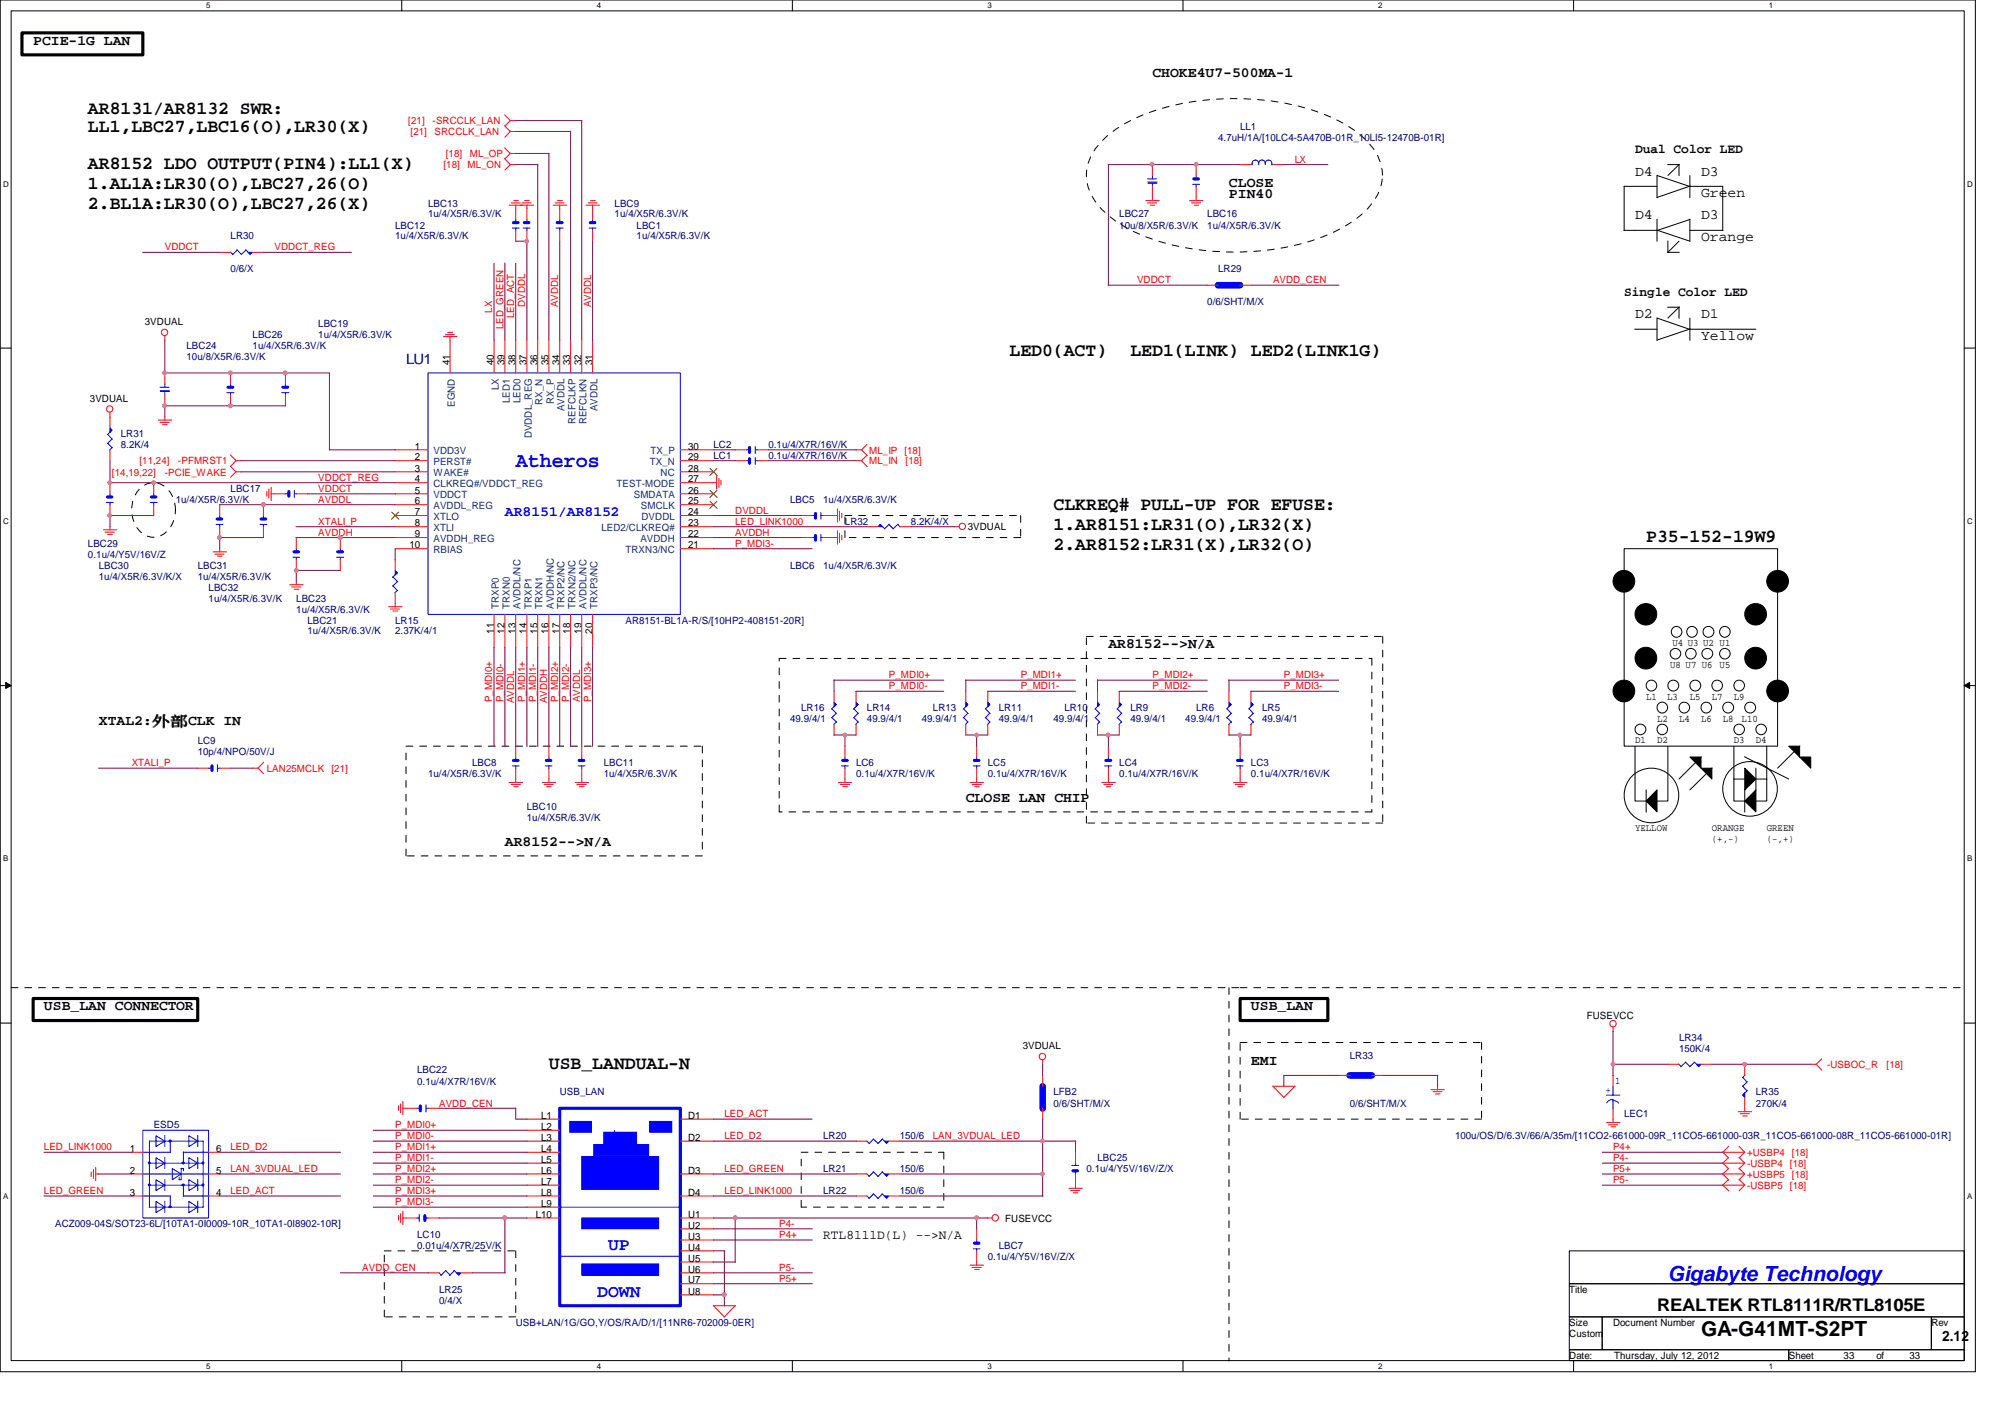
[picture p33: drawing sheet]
<svg xmlns="http://www.w3.org/2000/svg" width="297mm" height="210mm" viewBox="0 0 297 210" stroke-linecap="round" stroke-linejoin="round" font-family="sans-serif">
<defs><g id="words">
<g font-size="3.1" fill="#00f">
<text x="76.4" y="69.2">Atheros</text>
<text x="247.1" y="189.8">Gigabyte Technology</text>
</g>
<text font-size="3.1" x="252" y="198">GA-G41MT-S2PT</text>
<g font-size="2.8">
<text x="13" y="16.9">AR8131/AR8132 SWR:</text>
<text x="13" y="19.6">LL1,LBC27,LBC16(O),LR30(X)</text>
<text x="13" y="25.1">AR8152 LDO OUTPUT(PIN4):LL1(X)</text>
<text x="13" y="28">1.AL1A:LR30(O),LBC27,26(O)</text>
<text x="13" y="31">2.BL1A:LR30(O),LBC27,26(X)</text>
<text x="149.6" y="52.7">LED0(ACT)</text>
<text x="167.5" y="52.7">LED1(LINK) LED2(LINK1G)</text>
<text x="156.1" y="75.5">CLKREQ# PULL-UP FOR EFUSE:</text>
<text x="156.1" y="78.4">1.AR8151:LR31(O),LR32(X)</text>
<text x="156.1" y="81.4">2.AR8152:LR31(X),LR32(O)</text>
<text x="243.9" y="80.3">P35-152-19W9</text>
<text x="81.3" y="158.4">USB_LANDUAL-N</text>
</g>
<g font-size="2.6" fill="#00f">
<text x="90.1" y="185.1">UP</text>
<text x="88.5" y="192.2">DOWN</text>
</g>
<text font-size="2.6" x="245.5" y="194.2">REALTEK RTL8111R/RTL8105E</text>
<g font-size="2.1">
<text x="4.9" y="6.6">PCIE-1G LAN</text>
<text x="170.7" y="11.5">CHOKE4U7-500MA-1</text>
<text x="182.1" y="29.3">PIN40</text>
<text x="182.1" y="27.7">CLOSE</text>
<text x="242.2" y="26">D4</text>
<text x="252" y="29.3">Green</text>
<text x="252" y="26">D3</text>
<text x="242.2" y="32.5">D4</text>
<text x="252" y="35.8">Orange</text>
<text x="252" y="32.5">D3</text>
<text x="242.2" y="47.2">D2</text>
<text x="252" y="47.2">D1</text>
<text x="252" y="50.4">Yellow</text>
<text x="164.2" y="96">AR8152--&gt;N/A</text>
<text x="14.6" y="107.4">XTAL2:外外CLK IN</text>
<text x="143.1" y="118.7">CLOSE LAN CHIP</text>
<text x="74.8" y="125.3">AR8152--&gt;N/A</text>
<text x="6.5" y="149.6">USB_LAN CONNECTOR</text>
<text x="185.3" y="149.6">USB_LAN</text>
<text x="185.3" y="157.8">EMI</text>
<text x="287.7" y="198.7">2.12</text>
</g>
<text font-size="2.1" fill="#000080" x="60.2" y="53.9">LU1</text>
<text font-size="2.1" fill="#00f" x="74.8" y="76.5">AR8151/AR8152</text>
<g font-size="1.9">
<text x="242.2" y="22.7">Dual Color LED</text>
<text x="240.6" y="43.9">Single Color LED</text>
<text x="122" y="183.6">RTL8111D(L) --&gt;N/A</text>
</g>
<g font-size="1.5" fill="#f00">
<text x="60.5" y="18.4">[21]</text>
<text x="60.8" y="20">[21]</text>
<text x="64.1" y="18.4">-SRCCLK_LAN</text>
<text x="64.4" y="20">SRCCLK_LAN</text>
<text x="66" y="23.3">[18]</text>
<text x="69.6" y="23.3">ML_OP</text>
<text x="65.7" y="24.9">[18]</text>
<text x="69.3" y="24.9">ML_ON</text>
<text x="191.9" y="24.1">LX</text>
<text x="24.4" y="37.1">VDDCT</text>
<text x="40.7" y="37.1">VDDCT_REG</text>
<text x="168.4" y="42">VDDCT</text>
<text x="188.6" y="42">AVDD_CEN</text>
<text x="72.9" y="46.3" transform="rotate(-90 72.9 46.3)">LX</text>
<text x="76.2" y="47.1" transform="rotate(-90 76.2 47.1)">LED_ACT</text>
<text x="77.8" y="45.5" transform="rotate(-90 77.8 45.5)">DVDDL</text>
<text x="82.7" y="45.5" transform="rotate(-90 82.7 45.5)">AVDDL</text>
<text x="87.6" y="45.5" transform="rotate(-90 87.6 45.5)">AVDDL</text>
<text x="74.6" y="48.8" transform="rotate(-90 74.6 48.8)">LED_GREEN</text>
<text x="16.6" y="70.4">[14,19,22]</text>
<text x="20.7" y="68.8">[11,24]</text>
<text x="24.4" y="70.4">-PCIE_WAKE</text>
<text x="26.4" y="68.8">-PFMRST1</text>
<text x="47.2" y="71.2">VDDCT_REG</text>
<text x="128.8" y="68.8">ML_IN</text>
<text x="128.8" y="67.2">ML_IP [18]</text>
<text x="134.2" y="68.8">[18]</text>
<text x="47.1" y="77.7">XTALI_P</text>
<text x="47.2" y="74.5">AVDDL</text>
<text x="47.2" y="72.9">VDDCT</text>
<text x="108.9" y="77.7">LED_LINK1000</text>
<text x="108.9" y="76.1">DVDDL</text>
<text x="47.2" y="79.4">AVDDH</text>
<text x="108.9" y="79.4">AVDDH</text>
<text x="108.9" y="81">P_MDI3-</text>
<text x="131.7" y="100.5">P_MDI0+</text>
<text x="151.2" y="100.5">P_MDI1+</text>
<text x="170.7" y="100.5">P_MDI2+</text>
<text x="190.2" y="100.5">P_MDI3+</text>
<text x="72.9" y="104" transform="rotate(-90 72.9 104)">P_MDI0+</text>
<text x="74.6" y="104" transform="rotate(-90 74.6 104)">P_MDI0-</text>
<text x="76.2" y="104.2" transform="rotate(-90 76.2 104.2)">AVDDL</text>
<text x="77.8" y="104" transform="rotate(-90 77.8 104)">P_MDI1+</text>
<text x="79.5" y="104" transform="rotate(-90 79.5 104)">P_MDI1-</text>
<text x="81.1" y="104.2" transform="rotate(-90 81.1 104.2)">AVDDH</text>
<text x="82.7" y="104" transform="rotate(-90 82.7 104)">P_MDI2+</text>
<text x="84.3" y="104" transform="rotate(-90 84.3 104)">P_MDI2-</text>
<text x="85.9" y="104" transform="rotate(-90 85.9 104)">AVDDL</text>
<text x="87.6" y="104" transform="rotate(-90 87.6 104)">P_MDI3+</text>
<text x="131.7" y="102.1">P_MDI0-</text>
<text x="151.2" y="102.1">P_MDI1-</text>
<text x="170.7" y="102.1">P_MDI2-</text>
<text x="190.2" y="102.1">P_MDI3-</text>
<text x="19.5" y="113.5">XTALI_P</text>
<text x="39.5" y="114.3">LAN25MCLK</text>
<text x="49.1" y="114.3">[21]</text>
<text x="270.7" y="158.2">-USBOC_R</text>
<text x="279.5" y="158.2">[18]</text>
<text x="58.5" y="167.1">P_MDI0+</text>
<text x="65.1" y="163.9">AVDD_CEN</text>
<text x="107.3" y="165.5">LED_ACT</text>
<text x="6.5" y="170.4">LED_LINK1000</text>
<text x="34.2" y="173.7">LAN_3VDUAL_LED</text>
<text x="34.2" y="170.4">LED_D2</text>
<text x="58.5" y="173.7">P_MDI2+</text>
<text x="58.5" y="168.8">P_MDI0-</text>
<text x="58.5" y="170.4">P_MDI1+</text>
<text x="58.5" y="172">P_MDI1-</text>
<text x="107.3" y="168.8">LED_D2</text>
<text x="107.3" y="173.7">LED_GREEN</text>
<text x="138.2" y="168.8">LAN_3VDUAL_LED</text>
<text x="239" y="170.4">P4+</text>
<text x="239" y="173.7">P5+</text>
<text x="239" y="172">P4-</text>
<text x="258.8" y="171.2">+USBP4 [18]</text>
<text x="258.8" y="172.8">-USBP4</text>
<text x="265.2" y="172.8">[18]</text>
<text x="6.5" y="176.9">LED_GREEN</text>
<text x="34.2" y="176.9">LED_ACT</text>
<text x="58.5" y="175.3">P_MDI2-</text>
<text x="58.5" y="178.5">P_MDI3-</text>
<text x="58.5" y="176.9">P_MDI3+</text>
<text x="107.3" y="176.9">LED_LINK1000</text>
<text x="239" y="175.3">P5-</text>
<text x="258.8" y="176.1">-USBP5</text>
<text x="258.8" y="174.5">+USBP5 [18]</text>
<text x="265.2" y="176.1">[18]</text>
<text x="115.4" y="181.8">P4-</text>
<text x="115.4" y="183.4">P4+</text>
<text x="53.7" y="188.3">AVDD_CEN</text>
<text x="115.4" y="188.3">P5-</text>
<text x="115.4" y="189.9">P5+</text>
</g>
<g font-size="1.5" fill="#000080">
<text x="180.5" y="20.8">4.7uH/1A/[10LC4-5A470B-01R_10LI5-12470B-01R]</text>
<text x="183.7" y="19.2">LL1</text>
<text x="34.2" y="35.5">LR30</text>
<text x="58.5" y="33.9">LBC12</text>
<text x="58.5" y="35.5">1u/4/X5R/6.3V/K</text>
<text x="63.4" y="30.6">LBC13</text>
<text x="63.4" y="32.2">1u/4/X5R/6.3V/K</text>
<text x="91.1" y="30.6">LBC9</text>
<text x="91.1" y="32.2">1u/4/X5R/6.3V/K</text>
<text x="94.3" y="33.9">LBC1</text>
<text x="94.3" y="35.5">1u/4/X5R/6.3V/K</text>
<text x="165.8" y="32.2">LBC27</text>
<text x="165.8" y="33.9">10u/8/X5R/6.3V/K</text>
<text x="178.9" y="32.2">LBC16</text>
<text x="178.9" y="33.9">1u/4/X5R/6.3V/K</text>
<text x="34.2" y="40.3">0/6/X</text>
<text x="180.5" y="40.3">LR29</text>
<text x="178.9" y="45.2">0/6/SHT/M/X</text>
<text x="27.6" y="51.7">LBC24</text>
<text x="27.6" y="53.3">10u/8/X5R/6.3V/K</text>
<text x="37.4" y="50.1">LBC26</text>
<text x="37.4" y="51.7">1u/4/X5R/6.3V/K</text>
<text x="47.2" y="48.5">LBC19</text>
<text x="47.2" y="50.1">1u/4/X5R/6.3V/K</text>
<text x="17.9" y="64.7">LR31</text>
<text x="17.9" y="66.4">8.2K/4</text>
<text x="105.7" y="66.4">LC2</text>
<text x="105.7" y="68">LC1</text>
<text x="113.8" y="66.4">0.1u/4/X7R/16V/K</text>
<text x="113.8" y="68">0.1u/4/X7R/16V/K</text>
<text x="26" y="74.5">1u/4/X5R/6.3V/K</text>
<text x="34.2" y="72.9">LBC17</text>
<text x="117" y="74.5">LBC5</text>
<text x="122" y="74.5">1u/4/X5R/6.3V/K</text>
<text x="125.2" y="77.7">LR32</text>
<text x="135" y="77.7">8.2K/4/X</text>
<text x="13" y="81">LBC29</text>
<text x="13" y="82.6">0.1u/4/Y5V/16V/Z</text>
<text x="14.6" y="84.2">LBC30</text>
<text x="14.6" y="85.9">1u/4/X5R/6.3V/K/X</text>
<text x="29.3" y="84.2">LBC31</text>
<text x="29.3" y="85.9">1u/4/X5R/6.3V/K</text>
<text x="30.9" y="87.5">LBC32</text>
<text x="30.9" y="89.1">1u/4/X5R/6.3V/K</text>
<text x="43.9" y="89.1">LBC23</text>
<text x="117" y="84.2">LBC6</text>
<text x="122" y="84.2">1u/4/X5R/6.3V/K</text>
<text x="43.9" y="90.8">1u/4/X5R/6.3V/K</text>
<text x="45.5" y="92.4">LBC21</text>
<text x="45.5" y="94">1u/4/X5R/6.3V/K</text>
<text x="58.5" y="92.4">LR15</text>
<text x="58.5" y="94">2.37K/4/1</text>
<text x="92.7" y="92.4">AR8151-BL1A-R/S/[10HP2-408151-20R]</text>
<text x="117" y="107">49.9/4/1</text>
<text x="118.7" y="105.4">LR16</text>
<text x="128.4" y="105.4">LR14</text>
<text x="128.4" y="107">49.9/4/1</text>
<text x="136.6" y="107">49.9/4/1</text>
<text x="138.2" y="105.4">LR13</text>
<text x="148" y="105.4">LR11</text>
<text x="148" y="107">49.9/4/1</text>
<text x="156.1" y="107">49.9/4/1</text>
<text x="157.7" y="105.4">LR10</text>
<text x="167.5" y="105.4">LR9</text>
<text x="167.5" y="107">49.9/4/1</text>
<text x="175.6" y="107">49.9/4/1</text>
<text x="177.2" y="105.4">LR6</text>
<text x="187" y="105.4">LR5</text>
<text x="187" y="107">49.9/4/1</text>
<text x="29.3" y="110.2">LC9</text>
<text x="29.3" y="111.9">10p/4/NPO/50V/J</text>
<text x="69.9" y="113.5">LBC8</text>
<text x="89.4" y="113.5">LBC11</text>
<text x="126.8" y="113.5">LC6</text>
<text x="146.3" y="113.5">LC5</text>
<text x="165.8" y="113.5">LC4</text>
<text x="185.3" y="113.5">LC3</text>
<text x="63.4" y="115.1">1u/4/X5R/6.3V/K</text>
<text x="89.4" y="115.1">1u/4/X5R/6.3V/K</text>
<text x="126.8" y="115.1">0.1u/4/X7R/16V/K</text>
<text x="146.3" y="115.1">0.1u/4/X7R/16V/K</text>
<text x="165.8" y="115.1">0.1u/4/X7R/16V/K</text>
<text x="185.3" y="115.1">0.1u/4/X7R/16V/K</text>
<text x="78.1" y="120">LBC10</text>
<text x="78.1" y="121.6">1u/4/X5R/6.3V/K</text>
<text x="248.7" y="154.1">LR34</text>
<text x="248.7" y="155.8">150K/4</text>
<text x="61.8" y="159">LBC22</text>
<text x="61.8" y="160.7">0.1u/4/X7R/16V/K</text>
<text x="200" y="156.9">LR33</text>
<text x="22.8" y="167.1">ESD5</text>
<text x="82.9" y="162.3">USB_LAN</text>
<text x="156.1" y="162.3">LFB2</text>
<text x="156.1" y="163.9">0/6/SHT/M/X</text>
<text x="200" y="163.9">0/6/SHT/M/X</text>
<text x="240.6" y="165.5">LEC1</text>
<text x="260.1" y="162.3">LR35</text>
<text x="260.1" y="163.9">270K/4</text>
<text x="122" y="168.8">LR20</text>
<text x="122" y="173.7">LR21</text>
<text x="133.3" y="168.8">150/6</text>
<text x="133.3" y="173.7">150/6</text>
<text x="160.9" y="173.7">0.1u/4/Y5V/16V/Z/X</text>
<text x="162.6" y="172">LBC25</text>
<text x="215.6" y="168.8">100u/OS/D/6.3V/66/A/35m/[11CO2-661000-09R_11CO5-661000-03R_11CO5-661000-08R_11CO5-661000-01R]</text>
<text x="122" y="176.9">LR22</text>
<text x="133.3" y="176.9">150/6</text>
<text x="8.2" y="181.8">ACZ009-04S/SOT23-6L/[10TA1-0I0009-10R_10TA1-0I8902-10R]</text>
<text x="61.8" y="183.4">LC10</text>
<text x="61.8" y="185">0.01u/4/X7R/25V/K</text>
<text x="148" y="185">LBC7</text>
<text x="65.1" y="191.5">LR25</text>
<text x="146.3" y="186.6">0.1u/4/Y5V/16V/Z/X</text>
<text x="65.1" y="193.2">0/4/X</text>
<text x="76.4" y="196.4">USB+LAN/1G/GO,Y/OS/RA/D/1/[11NR6-702009-0ER]</text>
</g>
<g font-size="1.5">
<text x="21.5" y="48.2">3VDUAL</text>
<text x="13.3" y="59.5">3VDUAL</text>
<text x="66.6" y="54.1" transform="rotate(-90 66.6 54.1)">41</text>
<text x="73.1" y="54.1" transform="rotate(-90 73.1 54.1)">40</text>
<text x="74.8" y="54.1" transform="rotate(-90 74.8 54.1)">39</text>
<text x="76.4" y="54.1" transform="rotate(-90 76.4 54.1)">38</text>
<text x="78" y="54.1" transform="rotate(-90 78 54.1)">37</text>
<text x="79.6" y="54.1" transform="rotate(-90 79.6 54.1)">36</text>
<text x="81.3" y="54.1" transform="rotate(-90 81.3 54.1)">35</text>
<text x="82.9" y="54.1" transform="rotate(-90 82.9 54.1)">34</text>
<text x="84.5" y="54.1" transform="rotate(-90 84.5 54.1)">33</text>
<text x="86.1" y="54.1" transform="rotate(-90 86.1 54.1)">32</text>
<text x="87.8" y="54.1" transform="rotate(-90 87.8 54.1)">31</text>
<text x="61.5" y="66.6">1</text>
<text x="61.5" y="68.2">2</text>
<text x="61.5" y="69.8">3</text>
<text x="61.5" y="71.5">4</text>
<text x="101.9" y="71.5">27</text>
<text x="101.9" y="69.8">28</text>
<text x="101.9" y="68.2">29</text>
<text x="101.9" y="66.6">30</text>
<text x="61.5" y="73.1">5</text>
<text x="61.5" y="74.7">6</text>
<text x="61.5" y="76.3">7</text>
<text x="61.5" y="78">8</text>
<text x="101.9" y="78">23</text>
<text x="101.9" y="76.3">24</text>
<text x="101.9" y="74.7">25</text>
<text x="101.9" y="73.1">26</text>
<text x="60.7" y="81.2">10</text>
<text x="61.5" y="79.6">9</text>
<text x="101.9" y="81.2">21</text>
<text x="101.9" y="79.6">22</text>
<text x="143.4" y="78.6">3VDUAL</text>
<text x="73.1" y="93.9" transform="rotate(-90 73.1 93.9)">11</text>
<text x="74.8" y="93.9" transform="rotate(-90 74.8 93.9)">12</text>
<text x="76.4" y="93.9" transform="rotate(-90 76.4 93.9)">13</text>
<text x="78" y="93.9" transform="rotate(-90 78 93.9)">14</text>
<text x="79.6" y="93.9" transform="rotate(-90 79.6 93.9)">15</text>
<text x="81.3" y="93.9" transform="rotate(-90 81.3 93.9)">16</text>
<text x="82.9" y="93.9" transform="rotate(-90 82.9 93.9)">17</text>
<text x="84.5" y="93.9" transform="rotate(-90 84.5 93.9)">18</text>
<text x="86.1" y="93.9" transform="rotate(-90 86.1 93.9)">19</text>
<text x="87.8" y="93.9" transform="rotate(-90 87.8 93.9)">20</text>
<text x="247.8" y="95.7">U4 U3 U2 U1</text>
<text x="247.4" y="98.9">U8 U7 U6 U5</text>
<text x="243.9" y="103.6">L1</text>
<text x="245.5" y="106.9">L2</text>
<text x="247" y="103.6">L3</text>
<text x="248.7" y="106.9">L4</text>
<text x="250.4" y="103.6">L5</text>
<text x="252" y="106.9">L6</text>
<text x="253.6" y="103.6">L7</text>
<text x="255.2" y="106.9">L8</text>
<text x="256.9" y="103.6">L9</text>
<text x="258" y="106.9">L10</text>
<text x="242.2" y="110.1">D1</text>
<text x="245.5" y="110.1">D2</text>
<text x="256.9" y="110.1">D3</text>
<text x="260.1" y="110.1">D4</text>
<text x="242.2" y="123.1">YELLOW</text>
<text x="253.6" y="124.8">(+,-)</text>
<text x="253.6" y="123.1">ORANGE</text>
<text x="261.7" y="123.1">GREEN</text>
<text x="261.7" y="124.8">(-,+)</text>
<text x="151.5" y="155.4">3VDUAL</text>
<text x="235.1" y="150.9">FUSEVCC</text>
<text x="80.2" y="165.7">L1</text>
<text x="80.2" y="167.4">L2</text>
<text x="101.9" y="165.7">D1</text>
<text x="19.2" y="170.6">1</text>
<text x="19.2" y="173.9">2</text>
<text x="32" y="170.6">6</text>
<text x="32" y="173.9">5</text>
<text x="80.2" y="169">L3</text>
<text x="80.2" y="170.6">L4</text>
<text x="80.2" y="172.3">L5</text>
<text x="80.2" y="173.9">L6</text>
<text x="101.9" y="169">D2</text>
<text x="101.9" y="173.9">D3</text>
<text x="19.2" y="177.1">3</text>
<text x="32" y="177.1">4</text>
<text x="80.2" y="175.5">L7</text>
<text x="80.2" y="177.1">L8</text>
<text x="80.2" y="178.8">L9</text>
<text x="101.9" y="177.1">D4</text>
<text x="79.4" y="180.4">L10</text>
<text x="101.9" y="180.4">U1</text>
<text x="101.9" y="182">U2</text>
<text x="101.9" y="183.6">U3</text>
<text x="101.9" y="185.3">U4</text>
<text x="148.9" y="181">FUSEVCC</text>
<text x="101.9" y="186.9">U5</text>
<text x="101.9" y="188.5">U6</text>
<text x="101.9" y="190.1">U7</text>
<text x="101.9" y="191.8">U8</text>
<text x="232.5" y="191.5">Title</text>
<text x="232.5" y="196.4">Size</text>
<text x="239" y="196.4">Document Number</text>
<text x="286.1" y="196.4">Rev</text>
<text x="232.5" y="198">Custom</text>
<text x="232.5" y="201.3">Date:</text>
<text x="239.1" y="201.3">Thursday, July 12, 2012</text>
<text x="265" y="201.3">Sheet</text>
<text x="273.1" y="201.3">33</text>
<text x="278" y="201.3">of</text>
<text x="282.9" y="201.3">33</text>
</g>
<g font-size="1.5" fill="#004080">
<text x="73.9" y="57.8" transform="rotate(-90 73.9 57.8)">LX</text>
<text x="75.5" y="59.7" transform="rotate(-90 75.5 59.7)">LED1</text>
<text x="77.1" y="59.7" transform="rotate(-90 77.1 59.7)">LED0</text>
<text x="80.4" y="59.9" transform="rotate(-90 80.4 59.9)">RX_N</text>
<text x="82" y="59.9" transform="rotate(-90 82 59.9)">RX_P</text>
<text x="67.4" y="60.2" transform="rotate(-90 67.4 60.2)">EGND</text>
<text x="78.8" y="64.9" transform="rotate(-90 78.8 64.9)">DVDDL_REG</text>
<text x="83.6" y="60.9" transform="rotate(-90 83.6 60.9)">AVDDL</text>
<text x="85.3" y="62.8" transform="rotate(-90 85.3 62.8)">REFCLKP</text>
<text x="86.9" y="62.9" transform="rotate(-90 86.9 62.9)">REFCLKN</text>
<text x="88.5" y="60.9" transform="rotate(-90 88.5 60.9)">AVDDL</text>
<text x="64.2" y="67.3">VDD3V</text>
<text x="64.2" y="68.9">PERST#</text>
<text x="64.2" y="70.6">WAKE#</text>
<text x="96.3" y="68.9">TX_N</text>
<text x="96.3" y="67.3">TX_P</text>
<text x="97.9" y="70.6">NC</text>
<text x="64.2" y="72.2">CLKREQ#/VDDCT_REG</text>
<text x="64.2" y="73.8">VDDCT</text>
<text x="64.2" y="75.4">AVDDL_REG</text>
<text x="64.2" y="77">XTLO</text>
<text x="91.4" y="72.2">TEST-MODE</text>
<text x="93.9" y="73.8">SMDATA</text>
<text x="95" y="75.4">SMCLK</text>
<text x="95" y="77">DVDDL</text>
<text x="64.2" y="78.7">XTLI</text>
<text x="64.2" y="80.3">AVDDH_REG</text>
<text x="64.2" y="82">RBIAS</text>
<text x="89.1" y="78.7">LED2/CLKREQ#</text>
<text x="92.7" y="82">TRXN3/NC</text>
<text x="94.9" y="80.3">AVDDH</text>
<text x="73.9" y="90.2" transform="rotate(-90 73.9 90.2)">TRXP0</text>
<text x="75.5" y="90.2" transform="rotate(-90 75.5 90.2)">TRXN0</text>
<text x="77.1" y="90.2" transform="rotate(-90 77.1 90.2)">AVDDL/NC</text>
<text x="78.8" y="90.2" transform="rotate(-90 78.8 90.2)">TRXP1</text>
<text x="80.4" y="90.2" transform="rotate(-90 80.4 90.2)">TRXN1</text>
<text x="82" y="90.2" transform="rotate(-90 82 90.2)">AVDDH/NC</text>
<text x="83.6" y="90.2" transform="rotate(-90 83.6 90.2)">TRXP2/NC</text>
<text x="85.3" y="90.2" transform="rotate(-90 85.3 90.2)">TRXN2/NC</text>
<text x="86.9" y="90.2" transform="rotate(-90 86.9 90.2)">AVDDL/NC</text>
<text x="88.5" y="90.2" transform="rotate(-90 88.5 90.2)">TRXP3/NC</text>
</g>
<g font-size="1.5" fill="#00f">
<text x="237.9" y="162">+</text>
<text x="239.3" y="160.5">1</text>
</g>
<g font-size="1.2">
<text x="30.6" y="1.2">5</text>
<text x="88.4" y="1.2">4</text>
<text x="146.3" y="1.2">3</text>
<text x="204.2" y="1.2">2</text>
<text x="262" y="1.2">1</text>
<text x=".5" y="27.6">D</text>
<text x="291.4" y="27.6">D</text>
<text x=".5" y="77.6">C</text>
<text x="291.4" y="77.6">C</text>
<text x=".5" y="127.6">B</text>
<text x="291.4" y="127.6">B</text>
<text x=".5" y="177.6">A</text>
<text x="291.4" y="177.6">A</text>
<text x="30.6" y="202.8">5</text>
<text x="88.4" y="202.8">4</text>
<text x="146.3" y="202.8">3</text>
<text x="204.2" y="202.8">2</text>
<text x="262" y="202.8">1</text>
</g>
</g></defs>
<path d="M0 0h292.6v203.2h-292.6zM1.6 1.6h289.4v199.9h-289.4z" fill="none" stroke="#000" stroke-width=".15"/>
<g fill="#fff">
<path d="M30.6 .2h.6v1.3h-.6z"/>
<path d="M30.6 201.7h.6v1.3h-.6z"/>
</g>
<path d="M59.5 0v1.6M59.5 201.5v1.7" fill="none" stroke="#000" stroke-width=".15"/>
<g fill="#fff">
<path d="M88.4 .2h.6v1.3h-.6z"/>
<path d="M88.4 201.7h.6v1.3h-.6z"/>
</g>
<path d="M117.4 0v1.6M117.4 201.5v1.7" fill="none" stroke="#000" stroke-width=".15"/>
<g fill="#fff">
<path d="M146.3 .2h.6v1.3h-.6z"/>
<path d="M146.3 201.7h.6v1.3h-.6z"/>
</g>
<path d="M175.3 0v1.6M175.3 201.5v1.7" fill="none" stroke="#000" stroke-width=".15"/>
<g fill="#fff">
<path d="M204.2 .2h.6v1.3h-.6z"/>
<path d="M204.2 201.7h.6v1.3h-.6z"/>
</g>
<path d="M233.1 0v1.6M233.1 201.5v1.7" fill="none" stroke="#000" stroke-width=".15"/>
<g fill="#fff">
<path d="M262 .2h.6v1.3h-.6z"/>
<path d="M262 201.7h.6v1.3h-.6z"/>
<path d="M.5 26.6h.8v1.3h-.8z"/>
<path d="M291.4 26.6h.8v1.3h-.8z"/>
<path d="M.5 76.5h.8v1.4h-.8z"/>
<path d="M291.4 76.5h.8v1.4h-.8z"/>
</g>
<path d="M0 51.6h1.6M291 51.6h1.6" fill="none" stroke="#000" stroke-width=".15"/>
<g fill="#fff">
<path d="M.5 126.5h.7v1.3h-.7z"/>
<path d="M291.4 126.5h.7v1.3h-.7z"/>
</g>
<path d="M0 101.6h1.6M.8 101.1l.8 .5-.8 .4zM291 101.6h1.6M291 101.6l.8-.5v.9z" fill="none" stroke="#000" stroke-width=".15"/>
<path d="M.8 101.1l.8 .5-.8 .4zM291 101.6l.8-.5v.9z" fill="#000"/>
<g fill="#fff">
<path d="M.5 176.5h.7v1.3h-.7z"/>
<path d="M291.4 176.5h.7v1.3h-.7z"/>
</g>
<g fill="none" stroke="#000" stroke-width=".15">
<path d="M240.6 27.6h4.9M240.6 34.1h4.9M240.6 27.6v6.6M245.5 32.5v3.2M247.1 24.4h1.6v1.6M247.1 35.7v1.7h1.7M248.7 35.7l-1.6 1.7M248.8 24.3l-1.7 1.7M250.3 27.6h4.9v6.6M250.4 34.1h4.9M250.4 26v3.3M250.4 32.5v3.2l-5-1.6"/>
<path d="M250.4 32.5l-5 1.7M250.4 27.6l-4.9 1.7M250.4 27.6l-4.9-1.6v3.3M242.2 48.8h3.3M247.1 45.5h1.6v1.7M248.8 45.5l-1.7 1.6M250.3 48.8h9.8M250.4 47.1v3.3M250.4 48.7l-4.9 1.7M250.4 48.8l-4.9-1.7v3.3M240.6 81.3h22.8v29.2h-22.8zM242.2 110.5v8.2h4.9v-8.2"/>
<path d="M243.9 117v3.3M245.5 117v3.3l-1.6-1.6zM250.4 112.1h1.6v1.7zM252 113.8h1.6v1.6zM252 112.1l-3.3 3.3M253.7 113.7l-3.3 3.3M256.9 110.5v4.9M258.4 112.1l6.6 3.3M258.5 113.8l1.6 1.6-1.6 1.6zM258.5 118.7l1.6-1.7v3.3zM258.5 115.4h-1.6v3.3h1.6M258.5 117v3.3"/>
<path d="M260.1 115.4h1.6v3.3h-1.6M260.1 113.8v3.3M261.7 110.5v4.9M265 110.5h1.6v1.6zM266.6 112.1h1.7v1.7zM266.7 110.5l-3.3 3.3M0 151.6h1.6M291 151.6h1.6M232.5 185.3h58.5v4.9h-58.5zM232.5 190.2h58.5v4.9h-58.5zM232.5 195.1h4.9v4.8h-4.9zM232.5 199.9h32.5v1.6h-32.5z"/>
<path d="M237.4 195.1h48.7v4.8h-48.7zM265 199.9h26v1.6h-26zM286.1 195.1h4.9v4.8h-4.9z"/>
<circle cx="240.6" cy="86.1" r="1.61"/>
<circle cx="243.8" cy="97.5" r="1.61"/>
<circle cx="243.8" cy="91" r="1.6"/>
<circle cx="248.2" cy="96.8" r=".78"/>
<circle cx="248.4" cy="93.6" r=".79"/>
<circle cx="250.5" cy="96.8" r=".78"/>
<circle cx="250.7" cy="93.6" r=".79"/>
<circle cx="252.9" cy="96.8" r=".8"/>
<circle cx="253.1" cy="93.6" r=".81"/>
<circle cx="255.5" cy="93.6" r=".79"/>
<circle cx="255.5" cy="96.8" r=".78"/>
<circle cx="260.1" cy="97.5" r="1.61"/>
<circle cx="260.1" cy="91" r="1.6"/>
<circle cx="263.4" cy="86.1" r="1.61"/>
<circle cx="240.6" cy="102.4" r="1.61"/>
<circle cx="243" cy="108.1" r=".8"/>
<circle cx="244.7" cy="101.5" r=".79"/>
<circle cx="244.7" cy="117.8" r="4.1"/>
<circle cx="246.3" cy="104.8" r=".79"/>
<circle cx="246.3" cy="108" r=".78"/>
<circle cx="247.9" cy="101.6" r=".81"/>
<circle cx="249.5" cy="104.8" r=".79"/>
<circle cx="251.2" cy="101.6" r=".81"/>
<circle cx="252.8" cy="104.8" r=".79"/>
<circle cx="254.4" cy="101.5" r=".79"/>
<circle cx="256" cy="104.8" r=".81"/>
<circle cx="257.6" cy="101.5" r=".79"/>
<circle cx="257.7" cy="108" r=".78"/>
<circle cx="259.3" cy="116.9" r="4.1"/>
<circle cx="259.3" cy="104.8" r=".81"/>
<circle cx="260.9" cy="108" r=".78"/>
<circle cx="263.4" cy="102.4" r="1.61"/>
</g>
<g fill="none" stroke="#000" stroke-width=".15" stroke-dasharray="1 1 1 1 1 1 1 1">
<path d="M163.3 20.8a22.6 22.6 0 0 1 11.5-5.4 38.6 38.6 0 0 1 22.9 2.2 13.7 13.7 0 0 1 6.2 5.2 6.6 6.6 0 0 1-1.5 8.3 22.7 22.7 0 0 1-11.5 5.4 38.3 38.3 0 0 1-22.8-2.2 13.7 13.7 0 0 1-6.3-5.2 6.6 6.6 0 0 1 1.5-8.3zM20.9 72.2a2.89 2.89 0 0 1 4.5 1.1 4.6 4.6 0 0 1-1.4 6 3 3 0 0 1-4.2-2.2 4.7 4.7 0 0 1 1.1-4.9zM125.2 76.4h26M125.2 79.6v-3.2M151.2 76.4v3.2M151.2 79.6h-26M115.4 97.5h87.8M160.9 94.3h43.9M203.2 97.5v22.8M204.8 94.3v27.6M60.2 110.5h43.9M104.1 110.5v16.3"/>
<path d="M60.2 126.8v-16.3M104.1 126.8h-43.9M115.4 120.3v-22.8M160.9 121.9v-27.6M203.2 120.3h-87.8M204.8 121.9h-43.9M1.6 146.3h182.2M182.1 146.3v55.3M183.7 146.3h107.3M183.7 154.4h35.8M219.5 154.4v11.4M118.7 170.7h21.1"/>
<path d="M118.7 178.8v-8.1M139.8 170.7v8.1M139.8 178.8h-21.1M183.7 165.8v-11.4M219.5 165.8h-35.8M56.9 185.3h19.5M56.9 195.1v-9.8M76.4 185.3v9.8M76.4 195.1h-19.5"/>
</g>
<path d="M3.3 4.9h17.9v3.2h-17.9zM4.9 147.9h24.4v3.3h-24.4zM183.7 147.9h13v3.3h-13z" fill="none" stroke="#000" stroke-width=".47"/>
<g fill="#000">
<path d="M245.5 117v3.3l-1.6-1.6z" fill-rule="evenodd"/>
<path d="M250.4 112.1h1.6v1.7z" fill-rule="evenodd"/>
<path d="M252 113.8h1.6v1.6z" fill-rule="evenodd"/>
<path d="M258.5 113.8l1.6 1.6-1.6 1.6z" fill-rule="evenodd"/>
<path d="M258.5 118.7l1.6-1.7v3.3z" fill-rule="evenodd"/>
<path d="M265 110.5h1.6v1.6z" fill-rule="evenodd"/>
<path d="M266.6 112.1h1.7v1.7z" fill-rule="evenodd"/>
<circle cx="240.6" cy="86.1" r="1.61"/>
<circle cx="243.8" cy="97.5" r="1.61"/>
<circle cx="243.8" cy="91" r="1.6"/>
<circle cx="260.1" cy="97.5" r="1.61"/>
<circle cx="260.1" cy="91" r="1.6"/>
<circle cx="263.4" cy="86.1" r="1.61"/>
<circle cx="240.6" cy="102.4" r="1.61"/>
<circle cx="263.4" cy="102.4" r="1.61"/>
</g>
<g fill="none" stroke="#f00" stroke-width=".15">
<path d="M74.8 18.6l.8 .9M74.8 17l.8 .9M75.6 19.5h.8M75.6 17.9h.8M75.6 19.4l-.8 .9M75.6 17.8l-.8 .9M74.8 23.5l.8 .9M74.8 21.9l.8 .8M75.4 30.4h3.7M75.6 24.4h.8M75.6 22.7h.8M75.6 24.3l-.8 .9"/>
<path d="M75.6 22.7l-.8 .8M75.7 30.1h1.4M76.1 29.7h.7M76.4 30.4v.5M77.3 30.1h1.4M77.7 29.7h.7M78.1 30.4v.5M82 30.4h1.9M82.3 30.1h1.3M82.6 29.7h.7M82.9 30.4v.5M86.8 30.4h2"/>
<path d="M87.1 30.1h1.4M87.5 29.7h.7M87.8 30.4v.5M169.8 29.7h1.9M170 30.1h1.4M170.4 30.4h.7M170.7 29.3v.5M176.2 29.7h2M176.5 30.1h1.4M176.9 30.4h.7M177.2 29.3v.5M24.4 49.7v.7"/>
<path d="M65.7 49.9h2M66 49.6h1.3M66.3 49.2h.8M66.7 49.8v.6M15.3 78.5h2M15.6 78.8h1.3M16 79.2h.6M16.3 61.1v.7M16.3 78v.5M23.4 62.2h2M23.7 62.6h1.4M24.1 62.9h.7"/>
<path d="M24.4 61.8v.5M32.6 74.8v1.6M32.6 78v1.6M34.1 67.4l.9 .8M34.1 69l.9 .9M34.9 68.2h.9M34.9 69.9h.9M35 68.2l-.8 .9M35 69.8l-.8 .9M39 74.8v1.6M39 78v1.6M39.5 72.8v.7"/>
<path d="M39.8 72.4v1.4M40.1 73.2h.6M40.2 72.2v2M105.7 71.5h.5M106.2 70.5v2M106.5 70.9v1.3M106.8 71.2v.6M123.6 76.4h.5M123.6 79.6h.5M124.1 75.4v1.9M124.1 78.6v2M124.4 75.7v1.4"/>
<path d="M124.4 79v1.3M124.7 76v.7M124.7 79.3v.7M126.8 68.2h.9M126.8 66.6h.9M127.6 68.2l.9 .9M127.6 66.6l.9 .9M128.4 67.4l-.8 .9M128.4 65.8l-.8 .9M141.4 78h.7M31.6 81.7h2M31.8 82.1h1.4"/>
<path d="M32.2 82.4h.7M32.6 81.3v.5M42.9 86.6h2M43.2 87h1.4M43.6 87.3h.7M43.9 86.1v.6M57.6 89.9h2M57.9 90.2h1.3M58.2 90.5h.7M58.5 89.4v.5M37.4 113.8h.9M38.2 113.7l.8 .9"/>
<path d="M39.1 112.9l-.9 .9M75.4 115.9h2M75.7 116.2h1.4M76.1 116.5h.7M76.4 115.4v.6M80.3 115.9h2M80.6 116.2h1.4M81 116.5h.7M81.3 115.4v.6M85.2 115.9h2M85.5 116.2h1.3M85.8 116.5h.7"/>
<path d="M86.2 115.4v.6M124.2 115.9h2M124.5 116.2h1.4M124.9 116.5h.7M125.2 115.4v.6M143.7 115.9h2M144 116.2h1.4M144.4 116.5h.7M144.7 115.4v.6M163.2 115.9h2M163.5 116.2h1.3M163.9 116.5h.7"/>
<path d="M164.2 115.4v.6M182.7 115.9h2M183 116.2h1.4M183.4 116.5h.7M183.7 115.4v.6M154.5 157v.7M239 152.1v.7M268.3 157.6h.8M269.1 157.6l.8 .9M269.9 156.8l-.9 .9M13.5 173.6v.7M13.8 173.2v1.4"/>
<path d="M14.1 173.9h.5M14.2 172.9v2M59.1 163.8v.7M59.3 163.5v1.3M59.3 179.8v1.3M59.6 164.2h.6M59.7 163.2v1.9M59.7 179.4v2M158.4 176h2M158.6 176.4h1.4M159 176.7h.7M159.3 175.6v.5"/>
<path d="M188.5 160.9l1.7 1.7M188.6 160.9h3.3M191.9 160.9l-1.7 1.7M212 161.4h2M212.3 161.7h1.3M212.6 162.1h.8M213 160.9v.6M238 166.3h2M238.3 166.6h1.3M238.7 166.9h.6M239 165.8v.5M255.2 170.6l.9 .9-.9 .8"/>
<path d="M256.1 174.8l-.9 .8M256.1 173.1l-.9 .8M256.1 169.8l-.9 .9h3.3M257.5 164.7h2M257.6 169.8l.9 .9M257.6 171.4l.9 .9M257.6 174.7l.9 .9M257.6 173.1l.9 .8M257.8 165h1.4M258.2 165.3h.7M258.5 170.7l-.9 .8M258.5 172.3h-3.3l.9 .8"/>
<path d="M258.5 172.3l-.9 .8M258.5 175.6h-3.3l.9 .8M258.5 175.6l-.9 .8M258.5 173.9h-3.3l.9 .9M258.5 173.9l-.9 .9M258.5 164.2v.5M59.1 180v.8M59.6 180.4h.6M105.7 193.4l1.6 1.7M105.7 193.4h3.3M108.9 193.4l-1.6 1.7M143.7 187.4h2"/>
<path d="M144 187.7h1.4M144.4 188h.7M144.7 186.9v.6M146.3 180.4h.7"/>
<circle cx="24.4" cy="49.2" r=".47"/>
<circle cx="16.2" cy="60.6" r=".47"/>
<circle cx="142.6" cy="78" r=".47"/>
<circle cx="154.4" cy="156.5" r=".47"/>
<circle cx="239" cy="151.6" r=".47"/>
<circle cx="147.4" cy="180.4" r=".48"/>
</g>
<path d="M32 77.7h1M32.6 76.4v.5M32.6 77.7v.4M38.5 77.7h1M39 76.4v.5M39 77.7v.4M258.1 159.6l.7 .7M258.5 159.3l-.3 .3M258.1 160.9l.7 .7M258.9 160.2l-.7 .7" fill="none" stroke="#00f" stroke-width=".15"/>
<path d="M32.2 76.9h.6M38.7 76.9h.7" fill="none" stroke="#00f" stroke-width=".47"/>
<path d="M258.5 161.9v.7l-.3-.4z" fill-rule="evenodd" fill="#00f"/>
<path d="M248.7 157.6l.3 .4M249.7 157.3l.7 .7M249.7 157.4l-.7 .6M251 157.4l-.7 .6M258.5 161.9v.7l-.3-.4zM258.9 161.5l-.7 .7" fill="none" stroke="#00f" stroke-width=".15"/>
<path d="M258.5 157.6v1.7M258.5 162.6v1.6" fill="none" stroke="#f00" stroke-width=".15"/>
<path d="M251.3 157.6h.7l-.3 .4z" fill-rule="evenodd" fill="#00f"/>
<g fill="none" stroke="#00f" stroke-width=".15">
<path d="M251 157.3l.7 .7M251.3 157.6h.7l-.3 .4zM21.2 167.4h9.7v13h-9.7zM21.2 173.9h9.7M22.1 178.8h8M22.1 169h8M22.1 169v9.8M22.1 172.3h8M22.1 175.6h8M23.1 168.2l1.3 .8-1.3 .8zM23.1 178l1.3 .8-1.3 .8zM23.1 171.5l1.3 .8-1.3 .8z"/>
<path d="M23.1 174.8l1.3 .8-1.3 .8zM24.4 168.2v1.6M24.4 171.4v1.7M24.4 174.7v1.7M24.4 177.9v1.7M25.5 173.1l1.3 .8-1.3 .9zM26.5 174.4v.4M26.8 173.1v1.7h-.3M26.8 173.1h.4M27.2 173.1v.3M28 178l1.3 .8-1.3 .8zM28 168.2l1.3 .8-1.3 .8z"/>
<path d="M28 171.5l1.3 .8-1.3 .8zM28 174.8l1.3 .8-1.3 .8zM29.3 168.2v1.6M29.3 171.4v1.7M29.3 174.7v1.7M29.3 177.9v1.7M30.1 169v9.9M238 162.2h2M238 163.4a1.02 1.02 0 0 1 1-.5v1.3M239 163l.6 .2 .2 .2M239 160.9v1.4"/>
</g>
<path d="M198.3 159.3h1.7M203.2 159.3h1.6M239 159.3v1.6M247.1 157.6h1.6M252 157.6h1.6M239 164.2v1.6" fill="none" stroke="#f00" stroke-width=".15"/>
<path d="M199.9 159.3h3.3" fill="none" stroke="#00f" stroke-width=".97"/>
<path d="M30 172.2h.2v.2h-.2z" fill-rule="evenodd" fill="#00f"/>
<path d="M30 172.2h.2v.2h-.2z" fill="none" stroke="#00f" stroke-width=".15"/>
<path d="M25.1 168.9h.2v.2h-.2z" fill-rule="evenodd" fill="#00f"/>
<path d="M25.1 168.9h.2v.2h-.2z" fill="none" stroke="#00f" stroke-width=".15"/>
<path d="M27 172.2h.2v.2h-.2z" fill-rule="evenodd" fill="#00f"/>
<path d="M27 172.2h.2v.2h-.2z" fill="none" stroke="#00f" stroke-width=".15"/>
<path d="M22 172.2h.2v.2h-.2z" fill-rule="evenodd" fill="#00f"/>
<path d="M22 172.2h.2v.2h-.2z" fill="none" stroke="#00f" stroke-width=".15"/>
<path d="M22 175.4h.2v.2h-.2z" fill-rule="evenodd" fill="#00f"/>
<path d="M22 175.4h.2v.2h-.2z" fill="none" stroke="#00f" stroke-width=".15"/>
<path d="M30 175.4h.2v.2h-.2z" fill-rule="evenodd" fill="#00f"/>
<path d="M30 175.4h.2v.2h-.2z" fill="none" stroke="#00f" stroke-width=".15"/>
<path d="M27 175.4h.2v.2h-.2z" fill-rule="evenodd" fill="#00f"/>
<path d="M27 175.4h.2v.2h-.2z" fill="none" stroke="#00f" stroke-width=".15"/>
<path d="M25.1 178.7l.3 .1-.2 .1z" fill-rule="evenodd" fill="#00f"/>
<g fill="none" stroke="#00f" stroke-width=".15">
<path d="M34.1 37.3l.4 .4M35.1 37l.7 .7M35.1 37l-.6 .7M36.4 37l-.7 .7M21.1 177.2h4.1M21.3 170.7h3.9M25.1 178.7l.3 .1-.2 .1zM25.2 169v1.7M25.2 177.1v1.7M27.1 170.7h3.8M27.2 170.6v1.7M27.2 175.6v1.6"/>
<path d="M27.2 177.2h3.7"/>
</g>
<path d="M19.5 170.7h1.7M19.5 173.9h1.7M19.5 177.2h1.7M30.9 170.7h1.7M30.9 173.9h1.7M30.9 177.2h1.7" fill="none" stroke="#f00" stroke-width=".15"/>
<path d="M36.7 37.4h.7l-.3 .3z" fill-rule="evenodd" fill="#00f"/>
<path d="M36.4 37l.7 .7M36.7 37.4h.7l-.3 .3zM110.6 66.6h.5M110.6 68.2h.5M111.9 66.6h.3M111.9 66.1v1.1M111.9 67.8v1M111.9 68.2h.3M162.3 105l.6 .7M162.3 106.3l.6 .7M162.9 105.7l-.7 .6M162.9 106.9l-.3 .4" fill="none" stroke="#00f" stroke-width=".15"/>
<path d="M32.6 37.4h1.6M37.4 37.4h1.6M108.9 66.6h1.7M108.9 68.2h1.7M112.2 66.6h1.6M112.2 68.2h1.6" fill="none" stroke="#f00" stroke-width=".15"/>
<path d="M111 66.3v.7M111 67.9v.7" fill="none" stroke="#00f" stroke-width=".47"/>
<path d="M162.6 104l.3 .4-.3 .3z" fill-rule="evenodd" fill="#00f"/>
<g fill="none" stroke="#00f" stroke-width=".15">
<path d="M75.9 33.8h1M76.4 32.5v.5M76.4 33.8v.4M185.3 24.4h.2M185.5 24.2v.2M185.5 24.2a.49 .49 0 0 1 .5-.5 .49 .49 0 0 1 .5 .5M186.5 24.2v.2M186.5 24.2a.49 .49 0 0 1 .5-.5 .49 .49 0 0 1 .4 .5 .51 .51 0 0 1 .7-.5 .51 .51 0 0 1 .3 .7M187.4 24.2v.2M188.4 24.4h.2M58.2 85.5l.7 .7M58.2 86.8l.7 .7"/>
<path d="M58.9 86.1l-.7 .7M58.9 87.5l-.4 .3M162.6 104l.3 .4-.3 .3zM162.9 104.4l-.7 .6"/>
</g>
<path d="M76.4 30.9v1.6M76.4 34.1v1.6M183.7 24.4h1.6M188.6 24.4h1.6M162.6 102.4v1.6M162.6 107.3v1.6" fill="none" stroke="#f00" stroke-width=".15"/>
<path d="M76.1 33h.6" fill="none" stroke="#00f" stroke-width=".47"/>
<path d="M58.5 84.5l.4 .3-.4 .4z" fill-rule="evenodd" fill="#00f"/>
<path d="M176.7 27.3h1M177.2 26v.5M177.2 27.3v.3M58.5 84.5l.4 .3-.4 .4zM58.9 84.8l-.7 .7M165.5 105l.7 .7M165.5 106.3l.7 .7M166.2 105.7l-.7 .6M166.2 106.9l-.4 .4" fill="none" stroke="#00f" stroke-width=".15"/>
<path d="M177.2 24.4v1.6M177.2 27.6v1.7M58.5 82.9v1.6M58.5 87.8v1.6" fill="none" stroke="#f00" stroke-width=".15"/>
<path d="M176.9 26.5h.6" fill="none" stroke="#00f" stroke-width=".47"/>
<path d="M165.8 104l.4 .4-.4 .3z" fill-rule="evenodd" fill="#00f"/>
<g fill="none" stroke="#00f" stroke-width=".15">
<path d="M87.3 33.8h1M87.8 32.5v.5M87.8 33.8v.4M80.8 113.5h1M81.3 112.1v.6M81.3 113.5v.3M126.5 105l.7 .7M126.5 106.3l.7 .7M127.1 105.7l-.7 .6M127.1 106.9l-.3 .4M163.7 113.5h1M164.2 112.1v.6"/>
<path d="M164.2 113.5v.3M165.8 104l.4 .4-.4 .3zM166.2 104.4l-.7 .6M62.1 179.9v1.1M61.8 180.4h.3M62.9 180.4h.5"/>
</g>
<path d="M87.8 30.9v1.6M87.8 34.1v1.6M81.3 110.5v1.6M81.3 113.8v1.6M164.2 110.5v1.6M164.2 113.8v1.6M165.8 102.4v1.6M165.8 107.3v1.6M60.2 180.4h1.6M63.4 180.4h1.7" fill="none" stroke="#f00" stroke-width=".15"/>
<path d="M87.5 33h.6M80.9 112.6h.7M163.8 112.6h.7M62.9 180.1v.7" fill="none" stroke="#00f" stroke-width=".47"/>
<path d="M126.8 104l.3 .4-.3 .3z" fill-rule="evenodd" fill="#00f"/>
<path d="M126.8 104l.3 .4-.3 .3zM127.1 104.4l-.7 .6M142.7 105l.7 .7M142.7 106.3l.7 .7M143.4 105.7l-.7 .6M143.4 106.9l-.4 .4" fill="none" stroke="#00f" stroke-width=".15"/>
<path d="M126.8 102.4v1.6M126.8 107.3v1.6" fill="none" stroke="#f00" stroke-width=".15"/>
<path d="M143.1 104l.3 .4-.3 .3z" fill-rule="evenodd" fill="#00f"/>
<path d="M143.1 104l.3 .4-.3 .3zM143.4 104.4l-.7 .6M144.2 113.5h1M144.7 112.1v.6M144.7 113.5v.3M146 105l.7 .7M146 106.3l.7 .7M146.6 105.7l-.6 .6M146.6 106.9l-.3 .4" fill="none" stroke="#00f" stroke-width=".15"/>
<path d="M143.1 102.4v1.6M143.1 107.3v1.6M144.7 110.5v1.6M144.7 113.8v1.6" fill="none" stroke="#f00" stroke-width=".15"/>
<path d="M144.4 112.6h.6" fill="none" stroke="#00f" stroke-width=".47"/>
<path d="M146.3 104l.3 .4-.3 .3z" fill-rule="evenodd" fill="#00f"/>
<path d="M123.2 105l.7 .7M123.2 106.3l.7 .7M123.9 105.7l-.7 .6M123.9 106.9l-.4 .4M146.3 104l.3 .4-.3 .3zM146.6 104.4l-.6 .6" fill="none" stroke="#00f" stroke-width=".15"/>
<path d="M146.3 102.4v1.6M146.3 107.3v1.6" fill="none" stroke="#f00" stroke-width=".15"/>
<path d="M123.6 104l.3 .4-.3 .3z" fill-rule="evenodd" fill="#00f"/>
<g fill="none" stroke="#00f" stroke-width=".15">
<path d="M77.5 33.8h1M78.1 32.5v.5M78.1 33.8v.4M82.4 33.8h1M82.9 32.5v.5M82.9 33.8v.4M170 26.5h1.4M170 27.1h1.4M170 27h1.4M170.7 26v.5M170.7 27.1v.5M23.7 57.4h1.4"/>
<path d="M23.7 58h1.4M23.7 57.9h1.4M24.4 56.9v.5M24.4 58v.5M33.6 58.2h1.1M34.2 56.9v.5M34.2 58.2v.3M63.4 55.2h37.4v35.8h-37.4zM42.3 73.2h.5M43.6 73.2h.3M43.6 72.6v1.1M120.3 79.6h.6"/>
<path d="M120.3 76.4h.6M121.6 79.6h.4M121.6 75.9v1M121.6 79.2v1M121.6 76.4h.4M49.9 82.5h1M50.4 81.3v.5M50.4 82.5v.4M30.9 113.8h.6M32.2 113.8h.4M32.2 113.3v1M123.6 104l.3 .4-.3 .3z"/>
<path d="M123.9 104.4l-.7 .6M124.7 113.5h1M125.2 112.1v.6M125.2 113.5v.3M61.8 164.2h.5M63.1 164.2h.4M63.1 163.7v1M65 188.5l.4 .4M66 188.2l.7 .7M66 188.2l-.7 .7M67.3 188.2l-.7 .7"/>
</g>
<g fill="none" stroke="#f00" stroke-width=".15">
<path d="M78.1 30.9v1.6M78.1 34.1v1.6M82.9 30.9v1.6M82.9 34.1v1.6M170.7 24.4v1.6M170.7 27.6v1.7M24.4 55.2v1.7M24.4 58.5v1.6M34.2 55.2v1.7M34.2 58.5v1.6M66.7 50.4v4.8M73.2 50.4v4.8"/>
<path d="M74.8 50.4v4.8M76.4 50.4v4.8M78.1 50.4v4.8M79.7 50.4v4.8M81.3 50.4v4.8M82.9 50.4v4.8M84.5 50.4v4.8M86.2 50.4v4.8M87.8 50.4v4.8M40.7 73.2h1.6M43.9 73.2h1.6M50.4 79.6v1.7"/>
<path d="M58.5 66.6h4.9M58.5 68.2h4.9M58.5 69.9h4.9M58.5 71.5h4.9M58.5 73.2h4.9M58.5 74.8h4.9M58.5 76.4h4.9M58.5 78h4.9M58.5 79.6h4.9M100.8 66.6h4.9M100.8 68.2h4.9M100.8 69.9h4.9"/>
<path d="M100.8 71.5h4.9M100.8 73.2h4.9M100.8 74.8h4.9M100.8 76.4h4.9M100.8 78h4.9M100.8 79.6h4.9M118.7 76.4h1.6M118.7 79.6h1.6M122 76.4h1.6M122 79.6h1.6M50.4 82.9v1.6M58.5 81.3h4.9"/>
<path d="M73.2 91v4.9M74.8 91v4.9M76.4 91v4.9M78.1 91v4.9M79.7 91v4.9M81.3 91v4.9M82.9 91v4.9M84.5 91v4.9M86.2 91v4.9M87.8 91v4.9M100.8 81.3h4.9M29.3 113.8h1.6"/>
<path d="M32.6 113.8h1.6M123.6 102.4v1.6M123.6 107.3v1.6M125.2 110.5v1.6M125.2 113.8v1.6M60.2 164.2h1.6M63.4 164.2h1.7"/>
</g>
<path d="M77.7 33h.7M82.5 33h.8M33.8 57.4h.7M42.8 72.8v.7M120.8 76.1v.7M120.8 79.3v.7M50 81.7h.8M31.4 113.5v.6M124.8 112.6h.7M62.3 163.8v.7" fill="none" stroke="#00f" stroke-width=".47"/>
<path d="M58 75.9l1.1 1M59.1 75.9l-1.1 1M105.2 74.3l1.1 1M105.2 72.6l1.1 1.1M105.2 69.4l1.1 1M106.2 74.3l-1 1M106.2 72.6l-1 1.1M106.2 69.4l-1 1" fill="none" stroke="#804000" stroke-width=".15"/>
<path d="M67.6 188.6h.7l-.3 .3z" fill-rule="evenodd" fill="#00f"/>
<path d="M41.7 58.2h1.1M42.3 56.9v.5M42.3 58.2v.3M43.4 82.5h1M43.9 81.3v.5M43.9 82.5v.4M185 105l.7 .7M185 106.3l.7 .7M185.7 105.7l-.7 .6M185.7 106.9l-.4 .4M67.3 188.2l.7 .7M67.6 188.6h.7l-.3 .3z" fill="none" stroke="#00f" stroke-width=".15"/>
<path d="M42.3 55.2v1.7M42.3 58.5v1.6M43.9 79.6v1.7M43.9 82.9v1.6M63.4 188.6h1.7M68.3 188.6h1.6" fill="none" stroke="#f00" stroke-width=".15"/>
<path d="M41.9 57.4h.7M43.6 81.7h.6" fill="none" stroke="#00f" stroke-width=".47"/>
<path d="M185.3 104l.4 .4-.4 .3z" fill-rule="evenodd" fill="#00f"/>
<path d="M75.9 113.5h1M76.4 112.1v.6M76.4 113.5v.3M181.8 105l.7 .7M181.8 106.3l.7 .7M182.4 105.7l-.7 .6M182.4 106.9l-.4 .4M183.2 113.5h1M183.7 112.1v.6M183.7 113.5v.3M185.3 104l.4 .4-.4 .3zM185.7 104.4l-.7 .6" fill="none" stroke="#00f" stroke-width=".15"/>
<path d="M76.4 110.5v1.6M76.4 113.8v1.6M183.7 110.5v1.6M183.7 113.8v1.6M185.3 102.4v1.6M185.3 107.3v1.6" fill="none" stroke="#f00" stroke-width=".15"/>
<path d="M76.1 112.6h.6M183.3 112.6h.7" fill="none" stroke="#00f" stroke-width=".47"/>
<path d="M182.1 104l.3 .4-.3 .3z" fill-rule="evenodd" fill="#00f"/>
<path d="M16 64.3l.6 .8M16 65.7l.6 .6M16.6 65l-.7 .7M16.6 66.3l-.3 .4M85.6 113.5h1.1M86.2 112.1v.6M86.2 113.5v.3M182.1 104l.3 .4-.3 .3zM182.4 104.4l-.7 .6" fill="none" stroke="#00f" stroke-width=".15"/>
<path d="M86.2 110.5v1.6M86.2 113.8v1.6M182.1 102.4v1.6M182.1 107.3v1.6" fill="none" stroke="#f00" stroke-width=".15"/>
<path d="M85.8 112.6h.7" fill="none" stroke="#00f" stroke-width=".47"/>
<path d="M16.3 63.4l.3 .3-.3 .4z" fill-rule="evenodd" fill="#00f"/>
<path d="M16.3 63.4l.3 .3-.3 .4zM16.6 63.7l-.7 .7M131.7 77.7l.7 .7M131.7 77.6l-.6 .7M133 77.7l.3 .4M133.1 77.6l-.8 .7" fill="none" stroke="#00f" stroke-width=".15"/>
<path d="M16.3 61.8v1.6M16.3 66.6v1.6" fill="none" stroke="#f00" stroke-width=".15"/>
<path d="M130.4 77.7l.3 .3h-.6z" fill-rule="evenodd" fill="#00f"/>
<path d="M15.7 74.4h1.1M16.3 73.2v.5M16.3 74.4v.4M22.3 74.4h1M22.8 73.2v.5M22.8 74.4v.4M130.4 77.7l.7 .7M130.4 77.7l.3 .3h-.6zM82.9 178.8h17.9v7.3h-17.9z" fill="none" stroke="#00f" stroke-width=".15"/>
<path d="M178.9 42.2h1.6M183.7 42.2h1.6M16.3 71.5v1.7M16.3 74.8v1.6M22.8 71.5v1.7M22.8 74.8v1.6M128.4 78h1.7M133.3 78h1.7" fill="none" stroke="#f00" stroke-width=".15"/>
<path d="M15.9 73.6h.7M22.4 73.6h.7M82.9 164.2h17.9v29.2h-17.9z" fill="none" stroke="#00f" stroke-width=".47"/>
<path d="M180.4 42.2h3.3" fill="none" stroke="#00f" stroke-width=".97"/>
<path d="M86.2 180.4h11.4v1.6h-11.4z" fill-rule="evenodd" fill="#00f"/>
<path d="M86.2 180.4h11.4v1.6h-11.4z" fill="none" stroke="#00f" stroke-width=".15"/>
<path d="M86.2 187.2h11.4v1.7h-11.4z" fill-rule="evenodd" fill="#00f"/>
<path d="M86.2 187.2h11.4v1.7h-11.4z" fill="none" stroke="#00f" stroke-width=".15"/>
<path d="M86.2 171.3h11.4v4.9h-11.4z" fill-rule="evenodd" fill="#00f"/>
<path d="M86.2 171.3h11.4v4.9h-11.4z" fill="none" stroke="#00f" stroke-width=".15"/>
<path d="M88 169.5h8.1v1.7h-8.1z" fill-rule="evenodd" fill="#00f"/>
<path d="M88 169.5h8.1v1.7h-8.1zM91.1 167.4v1.6z" fill="none" stroke="#00f" stroke-width=".15"/>
<path d="M89.4 167.7h4.9v1.7h-4.9z" fill-rule="evenodd" fill="#00f"/>
<path d="M89.4 167.7h4.9v1.7h-4.9z" fill="none" stroke="#00f" stroke-width=".15"/>
<path d="M84.4 166.1h3.2v1.6h-3.2z" fill-rule="evenodd" fill="#00f"/>
<path d="M84.4 166.1h3.2v1.6h-3.2z" fill="none" stroke="#00f" stroke-width=".15"/>
<path d="M96.3 166.1h3.2v1.6h-3.2z" fill-rule="evenodd" fill="#00f"/>
<path d="M96.3 166.1h3.2v1.6h-3.2zM128.4 177.1l.4 .4M129.4 176.8l.7 .7M129.4 176.9l-.7 .6M130.7 176.9l-.7 .6M158.8 172.6h1M159.3 172.3v.3M159.3 173.4v.5M144.2 185h1M144.7 183.7v.5M144.7 185v.3" fill="none" stroke="#00f" stroke-width=".15"/>
<g fill="none" stroke="#f00" stroke-width=".15">
<path d="M78.1 165.8h4.8M78.1 169h4.8M78.1 173.9h4.8M78.1 177.2h4.8M78.1 167.4h4.8M78.1 170.7h4.8M78.1 172.3h4.8M78.1 175.6h4.8M78.1 178.8h4.8M100.8 165.8h4.9M100.8 169h4.9M100.8 173.9h4.9"/>
<path d="M100.8 177.2h4.9M159.3 170.7v1.6M159.3 173.9v1.7M78.1 180.4h4.8M100.8 180.4h4.9M100.8 182h4.9M100.8 183.7h4.9M100.8 185.3h4.9M100.8 186.9h4.9M100.8 188.6h4.9M100.8 190.2h4.9M100.8 191.8h4.9"/>
<path d="M144.7 182v1.7M144.7 185.3v1.6"/>
</g>
<path d="M159 173.4h.6M144.4 184.1h.6" fill="none" stroke="#00f" stroke-width=".47"/>
<path d="M131.1 177.2h.6l-.3 .3z" fill-rule="evenodd" fill="#00f"/>
<path d="M128.4 169l.4 .4M129.4 168.7l.7 .7M129.4 168.7l-.7 .7M130.7 176.8l.7 .7M130.7 168.7l-.7 .7M131.1 177.2h.6l-.3 .3z" fill="none" stroke="#00f" stroke-width=".15"/>
<path d="M126.8 177.2h1.6M131.7 177.2h1.6" fill="none" stroke="#f00" stroke-width=".15"/>
<path d="M131.1 169h.6l-.3 .4z" fill-rule="evenodd" fill="#00f"/>
<path d="M128.4 173.9l.4 .3M129.4 173.6l.7 .6M129.4 173.6l-.7 .7M130.7 168.7l.7 .7M130.7 173.6l-.7 .7M131.1 169h.6l-.3 .4z" fill="none" stroke="#00f" stroke-width=".15"/>
<path d="M154.5 159.3v1.6M126.8 169h1.6M131.7 169h1.6M154.5 164.2v1.6" fill="none" stroke="#f00" stroke-width=".15"/>
<path d="M154.5 160.9v3.3" fill="none" stroke="#00f" stroke-width=".97"/>
<path d="M131.1 173.9h.6l-.3 .3z" fill-rule="evenodd" fill="#00f"/>
<path d="M130.7 173.6l.7 .6M131.1 173.9h.6l-.3 .3z" fill="none" stroke="#00f" stroke-width=".15"/>
<path d="M126.8 173.9h1.6M131.7 173.9h1.6" fill="none" stroke="#f00" stroke-width=".15"/>
<g fill="none" stroke="#800040" stroke-width=".15">
<path d="M76.4 17.9h9.8M76.4 19.5h8.1M84.5 19.4v31M86.2 17.8v32.6M21.1 37.4h11.5M39 37.4h13.1M73.2 39v11.4M74.8 38.9v11.5M76.4 22.7h4.9M76.4 24.4h3.3M76.4 39v11.4M76.4 35.7h1.7"/>
<path d="M78.1 35.7v14.7M79.7 24.3v26.1M81.3 22.7v27.7M82.9 35.7v14.7M87.8 35.7v14.7M164.2 24.4h19.5M164.2 24.3v17.9M190.2 24.4h6.5M24.4 55.2h24.4v11.5M24.4 50.4v4.9M164.2 42.2h14.7M185.3 42.2h13.1"/>
<path d="M16.3 76.4h6.5M16.3 71.5h42.2M16.3 68.2v3.3M16.3 76.3v1.7M24.4 60.1h17.9M24.4 60.1v1.7M32.5 74.8h26M32.5 79.6h6.5M32.6 79.6v1.7M35.7 68.2h22.8M35.7 69.9h22.8M43.9 78h14.6"/>
<path d="M43.9 79.6h14.6M45.5 73.2h13.1M48.8 66.6h9.8M105.7 68.2h3.3M105.7 76.4h13M105.7 78h22.8M105.7 66.6h3.3M105.7 79.6h13M113.8 68.2h13.1M113.8 66.6h13.1M135 78h6.5M43.9 84.5h6.5"/>
<path d="M43.9 84.5v1.6M58.5 81.3v1.6M73.2 95.9v14.7M74.8 95.9v14.7M76.4 95.9v14.7M78.1 95.9v14.7M79.7 95.9v14.7M81.3 95.9v14.7M82.9 95.9v14.7M84.5 95.9v14.7M86.2 95.9v14.7M87.8 95.9v14.7"/>
<path d="M105.7 81.3h14.6M14.6 113.8h14.7M34.2 113.8h3.3M123.5 108.9h3.3M123.5 100.8h16.3M123.6 100.7v1.7M125.2 108.8v1.7M126.8 102.4h13M143 108.9h3.3M143 100.8h16.3M143.1 100.7v1.7M144.7 108.8v1.7"/>
<path d="M146.3 102.4h13M162.6 100.8h16.3M162.6 108.9h3.2M162.6 100.7v1.7M164.2 108.8v1.7M165.8 102.4h13.1M182 108.9h3.3M182 100.8h16.3M182.1 100.7v1.7M183.7 108.8v1.7M185.3 102.4h13M154.5 157.6v1.7"/>
<path d="M198.4 159.3h-8.2v1.7M204.8 159.3h8.2M213 159.3v1.7M239 157.6h8.1M239 152.8v6.5M253.6 157.6h14.7M6.5 177.2h13.1M6.5 170.7h13.1M14.6 173.9h4.9M32.6 173.9h17.9M32.6 177.2h17.9M32.6 170.7h17.9"/>
<path d="M55.3 169h22.8M55.3 173.9h22.8M55.3 177.2h22.8M55.3 170.7h22.8M55.3 175.6h22.8M55.3 172.3h22.8M55.3 178.8h22.8M55.3 167.4h22.8M65 164.2h11.4M76.4 164.1v1.7h1.7M105.7 165.8h14.6M105.7 169h21.2"/>
<path d="M105.7 173.9h21.2M105.7 177.2h21.2M133.3 169h26.1M133.3 173.9h21.2M133.3 177.2h21.2M154.5 165.8v11.4M159.3 169v1.7M237.4 173.9h17.9M237.4 170.7h17.9M237.4 175.6h17.9M237.4 172.3h17.9M50.4 188.6h13.1"/>
<path d="M65 180.4h13.1M69.9 188.6h4.9M74.8 180.4v8.2M105.7 186.9h3.2M105.7 191.8h1.6M105.7 188.6h14.7M105.7 180.4h40.7M105.7 182h14.7M105.7 183.7h14.7M105.7 185.3h1.7M105.7 190.2h14.7M107.3 185.3v8.2"/>
<path d="M108.9 180.4v6.6M144.7 180.4v1.7"/>
</g>
<circle cx="154.4" cy="169" r=".3" fill="#f0f"/>
<circle cx="154.4" cy="169" r=".3" fill="none" stroke="#f0f" stroke-width=".15"/>
<circle cx="154.4" cy="173.9" r=".3" fill="#f0f"/>
<circle cx="154.4" cy="173.9" r=".3" fill="none" stroke="#f0f" stroke-width=".15"/>
<circle cx="258.5" cy="157.6" r=".3" fill="#f0f"/>
<circle cx="258.5" cy="157.6" r=".3" fill="none" stroke="#f0f" stroke-width=".15"/>
<circle cx="16.3" cy="76.4" r=".3" fill="#f0f"/>
<circle cx="16.3" cy="76.4" r=".3" fill="none" stroke="#f0f" stroke-width=".15"/>
<circle cx="183.7" cy="108.9" r=".3" fill="#f0f"/>
<circle cx="183.7" cy="108.9" r=".3" fill="none" stroke="#f0f" stroke-width=".15"/>
<circle cx="24.4" cy="60.1" r=".3" fill="#f0f"/>
<circle cx="24.4" cy="60.1" r=".3" fill="none" stroke="#f0f" stroke-width=".15"/>
<circle cx="34.1" cy="60.1" r=".31" fill="#f0f"/>
<circle cx="34.1" cy="60.1" r=".31" fill="none" stroke="#f0f" stroke-width=".15"/>
<circle cx="164.2" cy="108.9" r=".31" fill="#f0f"/>
<circle cx="164.2" cy="108.9" r=".31" fill="none" stroke="#f0f" stroke-width=".15"/>
<circle cx="34.1" cy="55.2" r=".31" fill="#f0f"/>
<circle cx="34.1" cy="55.2" r=".31" fill="none" stroke="#f0f" stroke-width=".15"/>
<circle cx="125.2" cy="108.9" r=".3" fill="#f0f"/>
<circle cx="125.2" cy="108.9" r=".3" fill="none" stroke="#f0f" stroke-width=".15"/>
<circle cx="39" cy="74.7" r=".31" fill="#f0f"/>
<circle cx="39" cy="74.7" r=".31" fill="none" stroke="#f0f" stroke-width=".15"/>
<circle cx="22.8" cy="71.5" r=".3" fill="#f0f"/>
<circle cx="22.8" cy="71.5" r=".3" fill="none" stroke="#f0f" stroke-width=".15"/>
<circle cx="50.4" cy="79.6" r=".31" fill="#f0f"/>
<circle cx="50.4" cy="79.6" r=".31" fill="none" stroke="#f0f" stroke-width=".15"/>
<circle cx="144.7" cy="108.9" r=".3" fill="#f0f"/>
<circle cx="144.7" cy="108.9" r=".3" fill="none" stroke="#f0f" stroke-width=".15"/>
<circle cx="24.4" cy="55.2" r=".3" fill="#f0f"/>
<circle cx="24.4" cy="55.2" r=".3" fill="none" stroke="#f0f" stroke-width=".15"/>
<circle cx="170.7" cy="24.3" r=".3" fill="#f0f"/>
<circle cx="170.7" cy="24.3" r=".3" fill="none" stroke="#f0f" stroke-width=".15"/>
<circle cx="177.2" cy="24.3" r=".3" fill="#f0f"/>
<circle cx="177.2" cy="24.3" r=".3" fill="none" stroke="#f0f" stroke-width=".15"/>
<circle cx="16.3" cy="71.5" r=".3" fill="#f0f"/>
<circle cx="16.3" cy="71.5" r=".3" fill="none" stroke="#f0f" stroke-width=".15"/>
<circle cx="43.9" cy="84.5" r=".3" fill="#f0f"/>
<circle cx="43.9" cy="84.5" r=".3" fill="none" stroke="#f0f" stroke-width=".15"/>
<circle cx="42.3" cy="55.2" r=".31" fill="#f0f"/>
<circle cx="42.3" cy="55.2" r=".31" fill="none" stroke="#f0f" stroke-width=".15"/>
<circle cx="32.5" cy="79.6" r=".3" fill="#f0f"/>
<circle cx="32.5" cy="79.6" r=".3" fill="none" stroke="#f0f" stroke-width=".15"/>
<circle cx="78" cy="35.7" r=".3" fill="#f0f"/>
<circle cx="78" cy="35.7" r=".3" fill="none" stroke="#f0f" stroke-width=".15"/>
<circle cx="107.3" cy="191.8" r=".31" fill="#f0f"/>
<circle cx="107.3" cy="191.8" r=".31" fill="none" stroke="#f0f" stroke-width=".15"/>
<circle cx="239" cy="157.6" r=".3" fill="#f0f"/>
<circle cx="239" cy="157.6" r=".3" fill="none" stroke="#f0f" stroke-width=".15"/>
<circle cx="108.9" cy="180.4" r=".31" fill="#f0f"/>
<circle cx="108.9" cy="180.4" r=".31" fill="none" stroke="#f0f" stroke-width=".15"/>
<circle cx="74.8" cy="180.4" r=".32" fill="#f0f"/>
<circle cx="74.8" cy="180.4" r=".32" fill="none" stroke="#f0f" stroke-width=".15"/>
<circle cx="144.7" cy="180.4" r=".31" fill="#f0f"/>
<circle cx="144.7" cy="180.4" r=".31" fill="none" stroke="#f0f" stroke-width=".15"/>
<use href="#words"/>
</svg>
